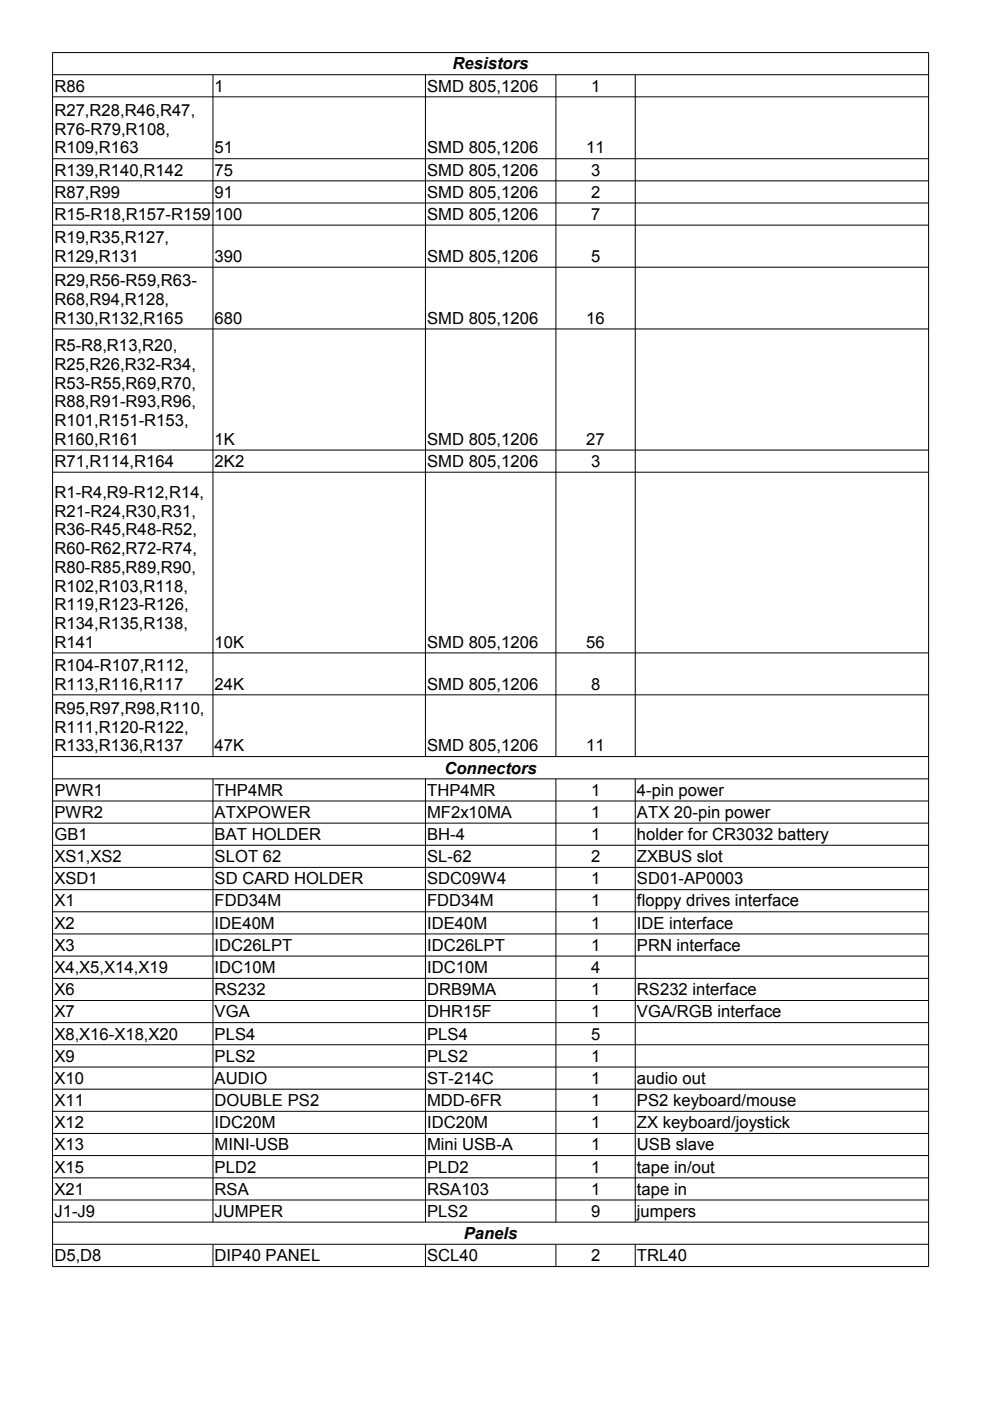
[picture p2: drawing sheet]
<svg xmlns="http://www.w3.org/2000/svg" width="210mm" height="297mm" viewBox="0 0 210 297" stroke-linecap="round" stroke-linejoin="round" font-family="sans-serif">
<defs><g id="words">
<g font-size="3.5">
<text x="96" y="14.7">Resistors</text>
<text x="11.5" y="19.4">R86</text>
<text x="45.5" y="19.4">1</text>
<text x="90.6" y="19.4">SMD 805,1206</text>
<text x="125.3" y="19.4">1</text>
<text x="11.5" y="24.6">R27,R28,R46,R47,</text>
<text x="11.5" y="28.6">R76-R79,R108,</text>
<text x="11.5" y="32.5">R109,R163</text>
<text x="45.5" y="32.5">51</text>
<text x="90.6" y="32.5">SMD 805,1206</text>
<text x="124.3" y="32.5">11</text>
<text x="11.5" y="37.2">R139,R140,R142</text>
<text x="11.5" y="41.9">R87,R99</text>
<text x="45.5" y="37.2">75</text>
<text x="45.5" y="41.9">91</text>
<text x="90.6" y="37.2">SMD 805,1206</text>
<text x="90.6" y="41.9">SMD 805,1206</text>
<text x="125.3" y="37.2">3</text>
<text x="125.3" y="41.9">2</text>
<text x="11.5" y="46.6">R15-R18,R157-R159</text>
<text x="45.5" y="46.6">100</text>
<text x="90.6" y="46.6">SMD 805,1206</text>
<text x="125.3" y="46.6">7</text>
<text x="11.5" y="51.6">R19,R35,R127,</text>
<text x="11.5" y="55.5">R129,R131</text>
<text x="45.5" y="55.5">390</text>
<text x="90.6" y="55.5">SMD 805,1206</text>
<text x="125.3" y="55.5">5</text>
<text x="11.5" y="60.7">R29,R56-R59,R63-</text>
<text x="11.5" y="64.7">R68,R94,R128,</text>
<text x="11.5" y="68.6">R130,R132,R165</text>
<text x="45.5" y="68.6">680</text>
<text x="90.6" y="68.6">SMD 805,1206</text>
<text x="124.3" y="68.6">16</text>
<text x="11.5" y="74.5">R5-R8,R13,R20,</text>
<text x="11.5" y="78.5">R25,R26,R32-R34,</text>
<text x="11.5" y="82.4">R53-R55,R69,R70,</text>
<text x="11.5" y="86.4">R88,R91-R93,R96,</text>
<text x="11.5" y="90.3">R101,R151-R153,</text>
<text x="11.5" y="94.3">R160,R161</text>
<text x="45.5" y="94.3">1K</text>
<text x="90.6" y="94.3">SMD 805,1206</text>
<text x="124.3" y="94.3">27</text>
<text x="11.5" y="99">R71,R114,R164</text>
<text x="45.5" y="99">2K2</text>
<text x="90.6" y="99">SMD 805,1206</text>
<text x="125.3" y="99">3</text>
<text x="11.5" y="105.6">R1-R4,R9-R12,R14,</text>
<text x="11.5" y="109.6">R21-R24,R30,R31,</text>
<text x="11.5" y="113.5">R36-R45,R48-R52,</text>
<text x="11.5" y="117.5">R60-R62,R72-R74,</text>
<text x="11.5" y="121.5">R80-R85,R89,R90,</text>
<text x="11.5" y="125.4">R102,R103,R118,</text>
<text x="11.5" y="129.4">R119,R123-R126,</text>
<text x="11.5" y="133.3">R134,R135,R138,</text>
<text x="11.5" y="137.3">R141</text>
<text x="45.5" y="137.3">10K</text>
<text x="90.6" y="137.3">SMD 805,1206</text>
<text x="124.3" y="137.3">56</text>
<text x="11.5" y="142.2">R104-R107,R112,</text>
<text x="11.5" y="146.2">R113,R116,R117</text>
<text x="45.5" y="146.2">24K</text>
<text x="90.6" y="146.2">SMD 805,1206</text>
<text x="125.3" y="146.2">8</text>
<text x="11.5" y="151.4">R95,R97,R98,R110,</text>
<text x="11.5" y="155.3">R111,R120-R122,</text>
<text x="11.5" y="159.3">R133,R136,R137</text>
<text x="45.5" y="159.3">47K</text>
<text x="90.6" y="159.3">SMD 805,1206</text>
<text x="124.3" y="159.3">11</text>
<text x="94.2" y="164">Connectors</text>
<text x="11.5" y="168.7">PWR1</text>
<text x="11.5" y="173.4">PWR2</text>
<text x="45.5" y="168.7">THP4MR</text>
<text x="45.5" y="173.4">ATXPOWER</text>
<text x="90.6" y="168.7">THP4MR</text>
<text x="90.6" y="173.4">MF2x10MA</text>
<text x="125.3" y="168.7">1</text>
<text x="125.3" y="173.4">1</text>
<text x="135" y="168.7">4-pin power</text>
<text x="135" y="173.4">ATX 20-pin power</text>
<text x="11.5" y="178.1">GB1</text>
<text x="45.5" y="178.1">BAT HOLDER</text>
<text x="90.6" y="178.1">BH-4</text>
<text x="125.3" y="178.1">1</text>
<text x="135" y="178.1">holder for CR3032 battery</text>
<text x="11.5" y="182.8">XS1,XS2</text>
<text x="45.5" y="182.8">SLOT 62</text>
<text x="90.6" y="182.8">SL-62</text>
<text x="125.3" y="182.8">2</text>
<text x="135" y="182.8">ZXBUS slot</text>
<text x="11.5" y="187.5">XSD1</text>
<text x="45.5" y="187.5">SD CARD HOLDER</text>
<text x="90.6" y="187.5">SDC09W4</text>
<text x="125.3" y="187.5">1</text>
<text x="135" y="187.5">SD01-AP0003</text>
<text x="11.5" y="192.2">X1</text>
<text x="11.5" y="196.9">X2</text>
<text x="45.5" y="192.2">FDD34M</text>
<text x="45.5" y="196.9">IDE40M</text>
<text x="90.6" y="192.2">FDD34M</text>
<text x="90.6" y="196.9">IDE40M</text>
<text x="125.3" y="192.2">1</text>
<text x="125.3" y="196.9">1</text>
<text x="135" y="192.2">floppy drives interface</text>
<text x="135" y="196.9">IDE interface</text>
<text x="11.5" y="201.6">X3</text>
<text x="45.5" y="201.6">IDC26LPT</text>
<text x="90.6" y="201.6">IDC26LPT</text>
<text x="125.3" y="201.6">1</text>
<text x="135" y="201.6">PRN interface</text>
<text x="11.5" y="206.3">X4,X5,X14,X19</text>
<text x="45.5" y="206.3">IDC10M</text>
<text x="90.6" y="206.3">IDC10M</text>
<text x="125.3" y="206.3">4</text>
<text x="11.5" y="211">X6</text>
<text x="11.5" y="215.7">X7</text>
<text x="45.5" y="211">RS232</text>
<text x="45.5" y="215.7">VGA</text>
<text x="90.6" y="211">DRB9MA</text>
<text x="90.6" y="215.7">DHR15F</text>
<text x="125.3" y="211">1</text>
<text x="125.3" y="215.7">1</text>
<text x="135" y="211">RS232 interface</text>
<text x="135" y="215.7">VGA/RGB interface</text>
<text x="11.5" y="220.4">X8,X16-X18,X20</text>
<text x="45.5" y="220.4">PLS4</text>
<text x="90.6" y="220.4">PLS4</text>
<text x="125.3" y="220.4">5</text>
<text x="11.5" y="225.1">X9</text>
<text x="45.5" y="225.1">PLS2</text>
<text x="90.6" y="225.1">PLS2</text>
<text x="125.3" y="225.1">1</text>
<text x="11.5" y="229.8">X10</text>
<text x="45.5" y="229.8">AUDIO</text>
<text x="90.6" y="229.8">ST-214C</text>
<text x="125.3" y="229.8">1</text>
<text x="135" y="229.8">audio out</text>
<text x="11.5" y="234.5">X11</text>
<text x="11.5" y="239.2">X12</text>
<text x="45.5" y="234.5">DOUBLE PS2</text>
<text x="45.5" y="239.2">IDC20M</text>
<text x="90.6" y="234.5">MDD-6FR</text>
<text x="90.6" y="239.2">IDC20M</text>
<text x="125.3" y="234.5">1</text>
<text x="125.3" y="239.2">1</text>
<text x="135" y="234.5">PS2 keyboard/mouse</text>
<text x="135" y="239.2">ZX keyboard/joystick</text>
<text x="11.5" y="243.9">X13</text>
<text x="45.5" y="243.9">MINI-USB</text>
<text x="90.6" y="243.9">Mini USB-A</text>
<text x="125.3" y="243.9">1</text>
<text x="135" y="243.9">USB slave</text>
<text x="11.5" y="248.6">X15</text>
<text x="45.5" y="248.6">PLD2</text>
<text x="90.6" y="248.6">PLD2</text>
<text x="125.3" y="248.6">1</text>
<text x="135" y="248.6">tape in/out</text>
<text x="11.5" y="253.3">X21</text>
<text x="11.5" y="258">J1-J9</text>
<text x="45.5" y="253.3">RSA</text>
<text x="45.5" y="258">JUMPER</text>
<text x="90.6" y="253.3">RSA103</text>
<text x="90.6" y="258">PLS2</text>
<text x="125.3" y="253.3">1</text>
<text x="125.3" y="258">9</text>
<text x="135" y="253.3">tape in</text>
<text x="135" y="258">jumpers</text>
<text x="98.3" y="262.7">Panels</text>
<text x="11.5" y="267.4">D5,D8</text>
<text x="45.5" y="267.4">DIP40 PANEL</text>
<text x="90.6" y="267.4">SCL40</text>
<text x="125.3" y="267.4">2</text>
<text x="135" y="267.4">TRL40</text>
</g>
</g></defs>
<g fill="none" stroke="#000" stroke-width=".21">
<path d="M11.1 11.1h185.8v257.4h-185.8zM11.2 15.8h185.7M45.2 15.8v144.6M90.2 15.8v144.6M117.9 15.8v144.6M134.7 15.8v144.6M11.2 20.5h185.7M11.2 33.7h185.7M11.2 38.3h185.7M11.2 43h185.7M11.2 47.7h185.7M11.2 56.7h185.7"/>
<path d="M11.2 69.7h185.7M11.2 95.4h185.7M11.2 100.1h185.7M11.2 138.4h185.7M11.2 147.3h185.7M11.2 160.4h185.7M11.2 165.1h185.7M11.2 169.8h185.7M11.2 174.5h185.7M11.2 179.2h185.7M45.2 165.1v94M90.2 165.1v94"/>
<path d="M117.9 165.1v94M134.7 165.1v94M11.2 183.9h185.7M11.2 188.6h185.7M11.2 193.3h185.7M11.2 198h185.7M11.2 202.7h185.7M11.2 207.4h185.7M11.2 212.1h185.7M11.2 216.8h185.7M11.2 221.5h185.7M11.2 226.2h185.7"/>
<path d="M11.2 230.9h185.7M11.2 235.6h185.7M11.2 240.3h185.7M11.2 245h185.7M11.2 249.7h185.7M11.2 254.4h185.7M11.2 259.1h185.7M11.2 263.8h185.7M45.2 263.8v4.7M90.2 263.8v4.7M117.9 263.8v4.7M134.7 263.8v4.7"/>
</g>
<use href="#words"/>
</svg>
